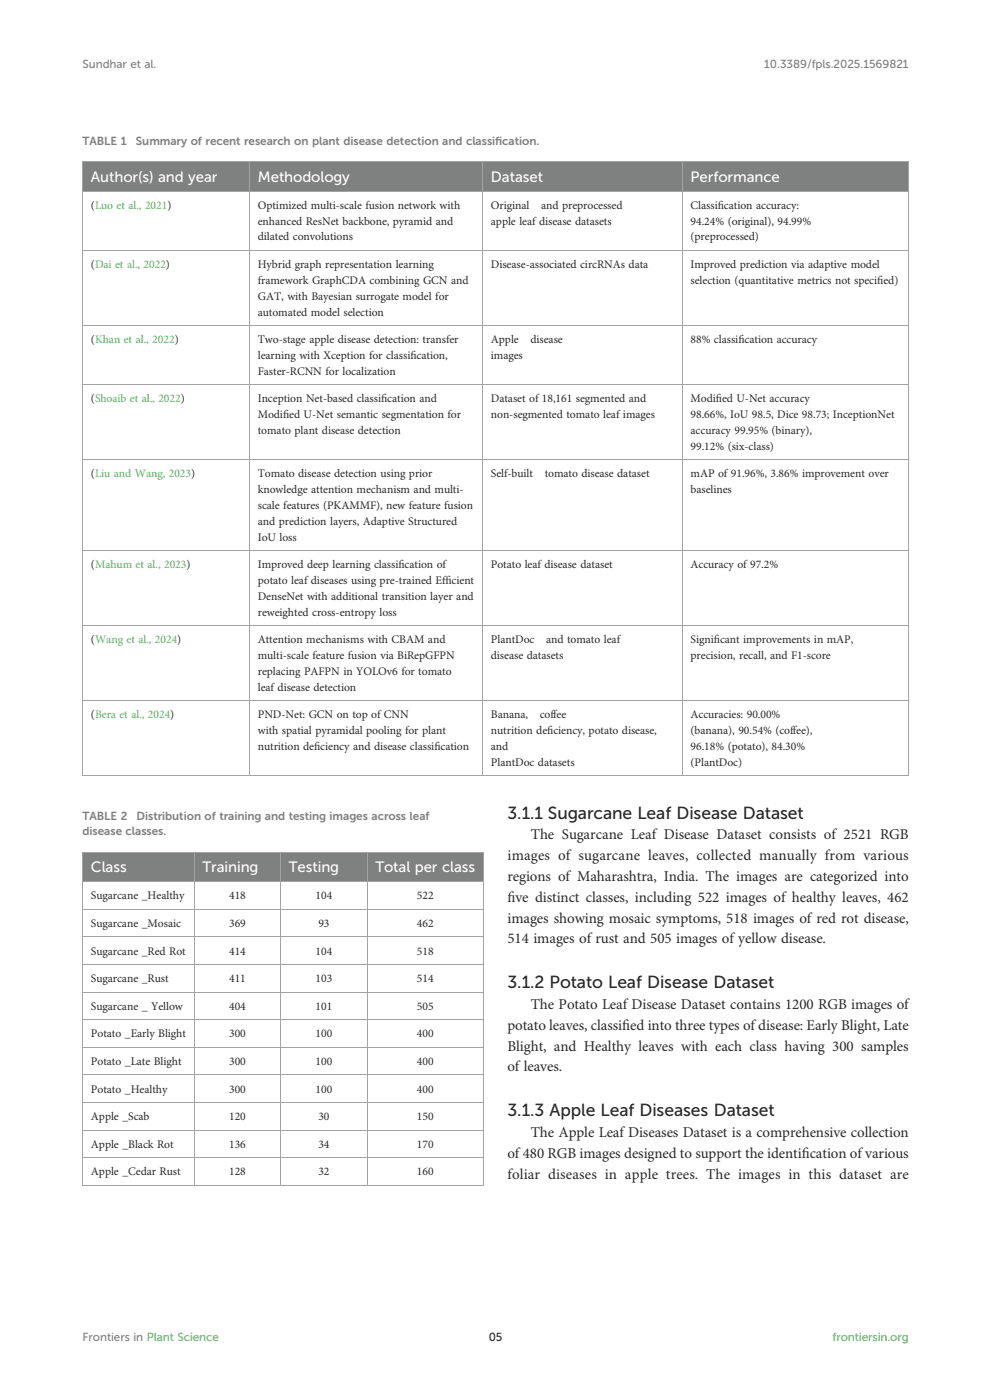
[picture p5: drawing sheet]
<svg xmlns="http://www.w3.org/2000/svg" width="210mm" height="297mm" viewBox="0 0 210 297" stroke-linecap="round" stroke-linejoin="round" font-family="sans-serif">
<defs><g id="words">
<g font-size="3.7" fill="#282729">
<text x="107.6" y="173.6">3.1.1 Sugarcane Leaf Disease Dataset</text>
<text x="107.6" y="209.6">3.1.2 Potato Leaf Disease Dataset</text>
<text x="107.6" y="236.8">3.1.3 Apple Leaf Diseases Dataset</text>
</g>
<g font-size="3.2" fill="#fff">
<text x="19.3" y="38.5">Author(s) and year</text>
<text x="54.6" y="38.5">Methodology</text>
<text x="104" y="38.5">Dataset</text>
<text x="146.4" y="38.5">Performance</text>
<text x="19.3" y="185">Class</text>
<text x="42.9" y="185">Training</text>
<text x="61.2" y="185">Testing</text>
<text x="79.6" y="185">Total per class</text>
</g>
<g font-size="3.2" fill="#282729">
<text x="112.5" y="178">The Sugarcane Leaf Disease Dataset consists of 2521 RGB</text>
<text x="107.6" y="182.4">images of sugarcane leaves, collected manually from various</text>
<text x="107.6" y="186.9">regions of Maharashtra, India. The images are categorized into</text>
<text x="107.6" y="191.3">fve distinct classes, including 522 images of healthy leaves, 462</text>
<text x="107.6" y="191.3">i</text>
<text x="107.6" y="195.7">images showing mosaic symptoms, 518 images of red rot disease,</text>
<text x="107.6" y="200.1">514 images of rust and 505 images of yellow disease.</text>
<text x="112.5" y="214">The Potato Leaf Disease Dataset contains 1200 RGB images of</text>
<text x="107.6" y="218.4">potato leaves, classifed into three types ofdisease: Early Blight, Late</text>
<text x="131.9" y="218.4">i</text>
<text x="107.6" y="222.8">Blight, and Healthy leaves with each class having 300 samples</text>
<text x="107.6" y="227.2">of leaves.</text>
<text x="107.6" y="245.6">of480 RGB images designed to support the identifcation ofvarious</text>
<text x="112.5" y="241.2">The Apple Leaf Diseases Dataset is a comprehensive collection</text>
<text x="169.9" y="245.6">i</text>
<text x="107.6" y="250">foliar diseases in apple trees. The images in this dataset are</text>
</g>
<g font-size="2.5" fill="#7f7f7e">
<text x="17.5" y="14.4">Sundhar et al.</text>
<text x="162" y="14.4">10.3389/fpls.2025.1569821</text>
<text x="17.5" y="30.7">TABLE 1</text>
<text x="28.8" y="30.7">Summary of recent research on plant disease detection and classifcation.</text>
<text x="105" y="30.7">i</text>
<text x="17.5" y="173.8">TABLE 2</text>
<text x="29" y="173.8">Distribution of training and testing images across leaf</text>
<text x="17.5" y="177.2">disease classes.</text>
<text x="17.5" y="284.3">Frontiers in Plant Science</text>
</g>
<g font-size="2.5" fill="#282729">
<text x="19.3" y="44.3">(Luo et al., 2021)</text>
<text x="54.6" y="47.7">enhanced ResNet backbone, pyramid and</text>
<text x="54.6" y="44.3">Optimized multi-scale fusion network with</text>
<text x="104" y="44.3">Original</text>
<text x="104" y="47.7">apple leaf disease datasets</text>
<text x="114.7" y="44.3">and preprocessed</text>
<text x="146.4" y="47.7">94.24% (original), 94.99%</text>
<text x="146.4" y="44.3">Classifcation accuracy:</text>
<text x="152.1" y="44.3">i</text>
<text x="54.6" y="51">dilated convolutions</text>
<text x="146.4" y="51">(preprocessed)</text>
<text x="19.3" y="56.9">(Dai et al., 2022)</text>
<text x="54.6" y="56.9">Hybrid graph representation learning</text>
<text x="104" y="56.9">Disease-associated circRNAs data</text>
<text x="146.4" y="56.9">Improved prediction via adaptive model</text>
<text x="54.6" y="60.2">framework GraphCDA combining GCN and</text>
<text x="54.6" y="63.6">GAT, with Bayesian surrogate model for</text>
<text x="146.4" y="60.2">selection (quantitative metrics not specifed)</text>
<text x="185.9" y="60.2">i</text>
<text x="54.6" y="66.9">automated model selection</text>
<text x="19.3" y="72.8">(Khan et al., 2022)</text>
<text x="54.6" y="72.8">Two-stage apple disease detection: transfer</text>
<text x="54.6" y="76.1">learning with Xception for classifcation,</text>
<text x="87" y="76.1">i</text>
<text x="104" y="72.8">Apple</text>
<text x="104" y="76.1">images</text>
<text x="112.4" y="72.8">disease</text>
<text x="146.4" y="72.8">88% classifcation accuracy</text>
<text x="156.5" y="72.8">i</text>
<text x="54.6" y="79.5">Faster-RCNN for localization</text>
<text x="19.3" y="85.3">(Shoaib et al., 2022)</text>
<text x="54.6" y="88.7">Modifed U-Net semantic segmentation for</text>
<text x="54.6" y="85.3">Inception Net-based classifcation and</text>
<text x="60" y="88.7">i</text>
<text x="80.8" y="85.3">i</text>
<text x="104" y="85.3">Dataset of 18,161 segmented and</text>
<text x="104" y="88.7">non-segmented tomato leaf images</text>
<text x="146.4" y="85.3">Modifed U-Net accuracy</text>
<text x="146.4" y="88.7">98.66%, IoU 98.5, Dice 98.73; InceptionNet</text>
<text x="151.7" y="85.3">i</text>
<text x="54.6" y="92">tomato plant disease detection</text>
<text x="146.4" y="92">accuracy 99.95% (binary),</text>
<text x="146.4" y="95.4">99.12% (six-class)</text>
<text x="19.3" y="101.2">(Liu and Wang, 2023)</text>
<text x="54.6" y="101.2">Tomato disease detection using prior</text>
<text x="104" y="101.2">Self-built</text>
<text x="115.4" y="101.2">tomato disease dataset</text>
<text x="146.4" y="101.2">mAP of 91.96%, 3.86% improvement over</text>
<text x="54.6" y="104.6">knowledge attention mechanism and multi-</text>
<text x="54.6" y="107.9">scale features (PKAMMF), new feature fusion</text>
<text x="146.4" y="104.6">baselines</text>
<text x="54.6" y="111.3">and prediction layers, Adaptive Structured</text>
<text x="54.6" y="114.6">IoU loss</text>
<text x="19.3" y="120.5">(Mahum et al., 2023)</text>
<text x="54.6" y="120.5">Improved deep learning classifcation of</text>
<text x="54.6" y="123.9">potato leaf diseases using pre-trained Effcient</text>
<text x="84.4" y="120.5">i</text>
<text x="94.4" y="123.9">i</text>
<text x="104" y="120.5">Potato leaf disease dataset</text>
<text x="146.4" y="120.5">Accuracy of 97.2%</text>
<text x="54.6" y="127.2">DenseNet with additional transition layer and</text>
<text x="54.6" y="130.6">reweighted cross-entropy loss</text>
<text x="19.3" y="136.4">(Wang et al., 2024)</text>
<text x="54.6" y="136.4">Attention mechanisms with CBAM and</text>
<text x="104" y="136.4">PlantDoc</text>
<text x="115.7" y="136.4">and tomato leaf</text>
<text x="146.4" y="136.4">Signifcant improvements in mAP,</text>
<text x="151.3" y="136.4">i</text>
<text x="54.6" y="139.8">multi-scale feature fusion via BiRepGFPN</text>
<text x="54.6" y="143.1">replacing PAFPN in YOLOv6 for tomato</text>
<text x="104" y="139.8">disease datasets</text>
<text x="146.4" y="139.8">precision, recall, and F1-score</text>
<text x="54.6" y="146.5">leaf disease detection</text>
<text x="19.3" y="152.3">(Bera et al., 2024)</text>
<text x="54.6" y="152.3">PND-Net: GCN on top of CNN</text>
<text x="54.6" y="155.7">with spatial pyramidal pooling for plant</text>
<text x="104" y="152.3">Banana,</text>
<text x="104" y="155.7">nutrition defciency, potato disease,</text>
<text x="114.4" y="152.3">coffee</text>
<text x="116" y="155.7">i</text>
<text x="146.4" y="152.3">Accuracies: 90.00%</text>
<text x="146.4" y="155.7">(banana), 90.54% (coffee),</text>
<text x="54.6" y="159">nutrition defciency and disease classifcation</text>
<text x="66.6" y="159">i</text>
<text x="92.1" y="159">i</text>
<text x="104" y="159">and</text>
<text x="146.4" y="159">96.18% (potato), 84.30%</text>
<text x="104" y="162.4">PlantDoc datasets</text>
<text x="146.4" y="162.4">(PlantDoc)</text>
<text x="19.3" y="190.7">Sugarcane _Healthy</text>
<text x="48.6" y="190.7">418</text>
<text x="66.9" y="190.7">104</text>
<text x="88.4" y="190.7">522</text>
<text x="19.3" y="196.6">Sugarcane _Mosaic</text>
<text x="48.6" y="196.6">369</text>
<text x="67.5" y="196.6">93</text>
<text x="88.4" y="196.6">462</text>
<text x="19.3" y="202.4">Sugarcane _Red Rot</text>
<text x="48.6" y="202.4">414</text>
<text x="66.9" y="202.4">104</text>
<text x="88.4" y="202.4">518</text>
<text x="19.3" y="208.3">Sugarcane _Rust</text>
<text x="48.6" y="208.3">411</text>
<text x="66.9" y="208.3">103</text>
<text x="88.4" y="208.3">514</text>
<text x="19.3" y="214.2">Sugarcane _ Yellow</text>
<text x="48.6" y="214.2">404</text>
<text x="66.9" y="214.2">101</text>
<text x="88.4" y="214.2">505</text>
<text x="19.3" y="220">Potato _Early Blight</text>
<text x="48.6" y="220">300</text>
<text x="66.9" y="220">100</text>
<text x="88.4" y="220">400</text>
<text x="19.3" y="225.9">Potato _Late Blight</text>
<text x="48.6" y="225.9">300</text>
<text x="66.9" y="225.9">100</text>
<text x="88.4" y="225.9">400</text>
<text x="19.3" y="231.7">Potato _Healthy</text>
<text x="48.6" y="231.7">300</text>
<text x="66.9" y="231.7">100</text>
<text x="88.4" y="231.7">400</text>
<text x="19.3" y="237.6">Apple _Scab</text>
<text x="48.6" y="237.6">120</text>
<text x="67.5" y="237.6">30</text>
<text x="88.4" y="237.6">150</text>
<text x="19.3" y="243.4">Apple _Black Rot</text>
<text x="48.6" y="243.4">136</text>
<text x="67.5" y="243.4">34</text>
<text x="88.4" y="243.4">170</text>
<text x="19.3" y="249.3">Apple _Cedar Rust</text>
<text x="48.6" y="249.3">128</text>
<text x="67.5" y="249.3">32</text>
<text x="88.4" y="249.3">160</text>
<text x="103.6" y="284.3">05</text>
</g>
<text font-size="2.5" fill="#4db855" x="176.4" y="284.3">frontiersin.org</text>
</g></defs>
<path d="M17.6 34.4h174.9v6.2h-174.9z" fill="#7f8080"/>
<g fill="none" stroke="#a2a3a2" stroke-width=".21">
<path d="M17.5 34.3h175.1M17.5 34.4v130.1M52.9 34.4v130M102.3 34.4v130M144.6 34.4v130M192.6 34.4v130.1M17.6 40.6h35.3M17.6 53.1h35.3M53 40.6h49.3M53 53.1h49.3M102.3 40.6h42.3M102.3 53.1h42.3"/>
<path d="M144.7 40.6h47.8M144.7 53.1h47.8M17.6 69h35.3M53 69h49.3M102.3 69h42.3M144.7 69h47.8M17.6 81.6h35.3M17.6 97.5h35.3M53 81.6h49.3M53 97.5h49.3M102.3 81.6h42.3M102.3 97.5h42.3"/>
<path d="M144.7 81.6h47.8M144.7 97.5h47.8M17.6 116.8h35.3M53 116.8h49.3M102.3 116.8h42.3M144.7 116.8h47.8M17.6 132.7h35.3M53 132.7h49.3M102.3 132.7h42.3M144.7 132.7h47.8M17.6 148.6h35.3M53 148.6h49.3"/>
<path d="M102.3 148.6h42.3M144.7 148.6h47.8M17.6 164.5h174.9"/>
</g>
<path d="M17.6 180.8h84.8v6.2h-84.8z" fill="#7f8080"/>
<g fill="none" stroke="#a2a3a2" stroke-width=".21">
<path d="M17.5 180.8h85.1M17.5 180.8v70.6M17.6 187h23.5M17.6 192.8h23.5M17.6 198.7h23.5M41.2 180.8v70.6M41.2 187h18.2M41.2 192.8h18.2M41.2 198.7h18.2M59.5 180.8v70.6M59.5 187h18.3M59.5 192.8h18.3"/>
<path d="M59.5 198.7h18.3M77.8 180.8v70.6M77.9 187h24.5M77.9 192.8h24.5M77.9 198.7h24.5M102.5 180.8v70.6M17.6 204.6h23.5M17.6 210.4h23.5M17.6 216.3h23.5M41.2 204.6h18.2M41.2 210.4h18.2M41.2 216.3h18.2"/>
<path d="M59.5 204.6h18.3M59.5 210.4h18.3M59.5 216.3h18.3M77.9 204.6h24.5M77.9 210.4h24.5M77.9 216.3h24.5M17.6 222.1h23.5M17.6 228h23.5M17.6 233.8h23.5M17.6 239.7h23.5M41.2 222.1h18.2M41.2 228h18.2"/>
<path d="M41.2 233.8h18.2M41.2 239.7h18.2M59.5 222.1h18.3M59.5 228h18.3M59.5 233.8h18.3M59.5 239.7h18.3M77.9 222.1h24.5M77.9 228h24.5M77.9 233.8h24.5M77.9 239.7h24.5M17.6 251.4h84.9M17.6 245.6h23.5"/>
<path d="M41.2 245.6h18.2M59.5 245.6h18.3M77.9 245.6h24.5"/>
</g>
<use href="#words"/>
</svg>
